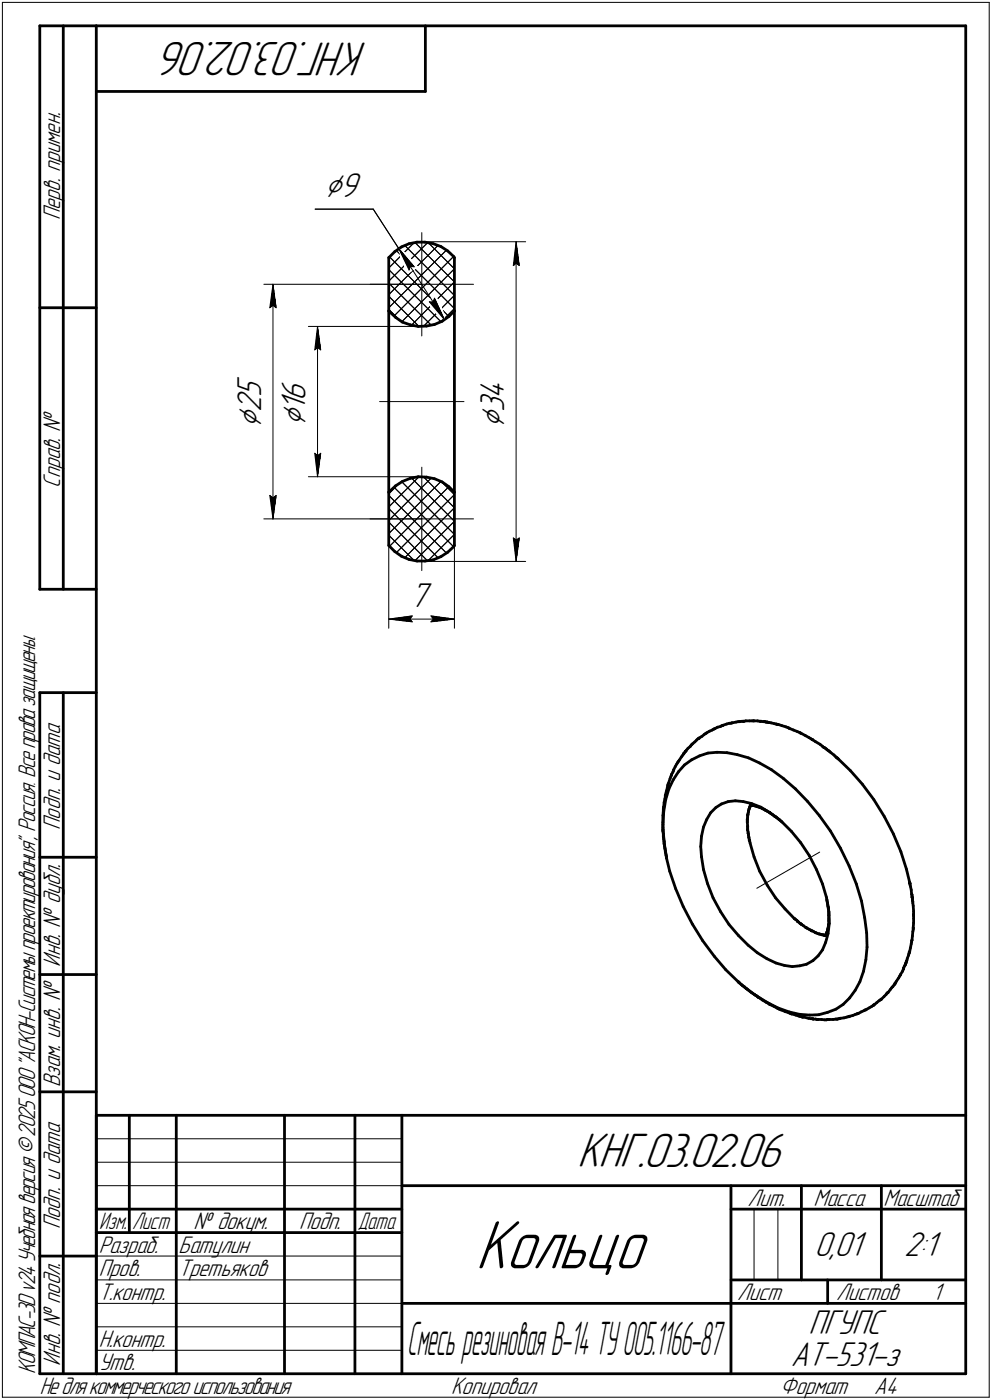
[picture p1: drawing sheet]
<svg xmlns="http://www.w3.org/2000/svg" width="211mm" height="298mm" viewBox="0 0 211 298" stroke-linecap="round" stroke-linejoin="round" font-family="sans-serif">
<defs><g id="words">
<text font-size="15.6" x="101.2" y="270.1">Кольцо</text>
<g font-size="10.9">
<text x="78.2" y="9" transform="rotate(-180 78.2 9)">КНГ.03.02.06</text>
<text x="122.8" y="248.5">КНГ.03.02.06</text>
</g>
<g font-size="10.5">
<text x="86.7" y="288.5">С</text>
<text x="88.6" y="288.5">месьрезиноваяВ-14ТУ005.1166-87</text>
</g>
<g font-size="7.8">
<text x="69" y="41.9">⌀9</text>
<text x="55.5" y="87.8" transform="rotate(-90 55.5 87.8)">2</text>
<text x="55.5" y="84.6" transform="rotate(-90 55.5 84.6)">5</text>
<text x="65" y="87.5" transform="rotate(-90 65 87.5)">1</text>
<text x="65" y="85.4" transform="rotate(-90 65 85.4)">6</text>
<text x="107.3" y="87.8" transform="rotate(-90 107.3 87.8)">3</text>
<text x="107.3" y="85" transform="rotate(-90 107.3 85)">4</text>
<text x="55.5" y="91.1" transform="rotate(-90 55.5 91.1)">⌀</text>
<text x="65" y="90.8" transform="rotate(-90 65 90.8)">⌀</text>
<text x="107.3" y="91.1" transform="rotate(-90 107.3 91.1)">⌀</text>
<text x="87.2" y="129.3">7</text>
<text x="173.3" y="267.5">0,01</text>
<text x="192.4" y="267.5">2:1</text>
<text x="172" y="284.1">ПГУПС</text>
<text x="168.3" y="291">АТ-531-з</text>
</g>
<g font-size="5.4">
<text x="12.8" y="46.9" transform="rotate(-90 12.8 46.9)">Перв. примен.</text>
<text x="12.8" y="103.8" transform="rotate(-90 12.8 103.8)">Справ. №</text>
<text x="12.8" y="176.7" transform="rotate(-90 12.8 176.7)">Подп. и дата</text>
<text x="12.8" y="205.8" transform="rotate(-90 12.8 205.8)">Инв. № дубл.</text>
<text x="12.8" y="231.6" transform="rotate(-90 12.8 231.6)">Взам. инв. №</text>
<text x="159.1" y="256.8">Лит.</text>
<text x="173.1" y="256.8">Масса</text>
<text x="188" y="256.8">Масштаб</text>
<text x="12.8" y="261.7" transform="rotate(-90 12.8 261.7)">Подп. и дата</text>
<text x="41.2" y="261.8">№ докум.</text>
<text x="63.6" y="261.8">Подп.</text>
<text x="21" y="266.8">Разраб.</text>
<text x="38" y="266.8">Батулин</text>
<text x="21" y="271.8">Пров.</text>
<text x="38" y="271.8">Третьяков</text>
<text x="21" y="276.8">Т.контр.</text>
<text x="156.9" y="276.8">Лист</text>
<text x="177.9" y="276.8">Листов</text>
<text x="198.4" y="276.8">1</text>
<text x="21" y="286.8">Н.контр.</text>
<text x="7.5" y="292.5" transform="rotate(-90 7.5 292.5)">КОМПАС-3Dv24Учебнаяверсия©2025ООО&quot;АСКОН-Системыпроектирования&quot;, Россия. Всеправазащищены.</text>
<text x="12.8" y="290.8" transform="rotate(-90 12.8 290.8)">Инв. № подл.</text>
<text x="21" y="291.8">Утв.</text>
<text x="8.5" y="296.7">Недлякоммерческогоиспользования</text>
<text x="96" y="296.8">Копировал</text>
<text x="166" y="296.8">Формат</text>
<text x="186" y="296.8">A4</text>
</g>
<g font-size="5.3">
<text x="21.1" y="261.8">Изм.</text>
<text x="28.1" y="261.8">Лист</text>
<text x="76.1" y="261.8">Дата</text>
</g>
</g></defs>
<g fill="none" stroke="#000" stroke-width=".21">
<path d="M.5 .5v297zM.5 .5h210zM210.5 .5v297zM67.1 44.5h12.3zM79.4 44.5l5.4 8.4zM82.7 59.9l8.3-8.3zM82.7 57.1l5.4-5.5zM82.7 57.4l11.1 11.1zM82.9 54.7l12.6 12.7zM84.3 53.3l12.4 12.4zM84.8 52.9l3.3 3.9zM84.8 52.9l2.2 4.6z"/>
<path d="M84.8 52.9l9.8 15.2zM86.1 52.2l10.6 10.7zM87.3 56.7l.8 .1zM87.3 56.7l-.3 .8zM88.3 51.6l8.4 8.4zM89.7 49.5v11zM89.7 51.5h22.1zM91.1 51.6l5.6 5.6zM96.7 57.2l-11.2 11.3zM109.2 56.6l.6-.6zM109.8 51.5l.7 5.1zM109.8 56l.7 .6z"/>
<path d="M109.8 51.5l-.6 5.1zM109.8 51.5v68zM56.1 60.5h33.6zM57.4 65.5l.7-.5zM58.1 60.5l.7 5zM58.1 65l.7 .5zM58.1 60.5l-.7 5zM58.1 60.5v50zM65.6 69.5h24.1zM67 74.5l.6-.5zM67.6 69.5l.6 5zM67.6 74l.6 .5z"/>
<path d="M67.6 69.5l-.6 5zM67.6 69.5v32zM78.7 60.5h11zM82.7 65.5l12.3-12.2zM82.7 62.7l10.5-10.5zM82.7 60.3l9.1 9zM82.7 63.1l6.5 6.4zM82.7 65.9l2.4 2.3zM83.8 67.3l12.7-12.7zM89.7 60.5v11zM89.7 60.5h11.1zM91.4 64.3l3.2 3.8z"/>
<path d="M91.4 64.3h.7zM92.5 63.5l-.4 .8zM92.5 63.5l2.1 4.6zM94 68.4l2.7-2.7zM96.7 62.9l-6.6 6.6zM96.7 60l-9.2 9.3zM67 96.5l.6 5zM67 96.5l.6 .5zM67.6 97l.6-.5zM68.2 96.5l-.6 5zM80.8 85.5h17.9zM89.7 99.5v11z"/>
<path d="M56.1 110.5h33.6zM57.4 105.5l.7 5zM57.4 105.5l.7 .5zM58.1 106l.7-.5zM58.8 105.5l-.7 5zM65.6 101.5h24.1zM78.7 110.5h11zM82.7 113.6l11.1-11.1zM82.7 110.8l9.1-9zM82.7 107.9l6.5-6.4zM82.7 105.2l2.4-2.4zM82.7 105.5l12.3 12.3z"/>
<path d="M82.7 108.3l10.5 10.5zM82.7 111.2l8.3 8.3zM82.7 114l5.4 5.4zM82.7 110.5v23.3zM83.8 103.7l12.7 12.7zM84.3 117.7l12.4-12.4zM85.5 102.6l11.2 11.2zM87.5 101.8l9.2 9.2zM88.3 119.4l8.4-8.4zM89.7 110.5v11zM89.7 110.5h11.1zM89.7 119.5h22.1z"/>
<path d="M90.1 101.5l6.6 6.6zM91.1 119.4l5.6-5.6zM94 102.6l2.7 2.7zM95.5 103.6l-12.6 12.7zM96.7 108.1l-10.6 10.7zM96.7 110.5v23.3zM109.2 114.6l.6 4.9zM109.2 114.6l.6 .4zM109.8 115l.7-.4zM110.5 114.6l-.7 4.9zM82.7 131.8l5-.7zM82.7 131.8l5 .6z"/>
<path d="M82.7 131.8h14zM87.2 131.8l.5 .6zM87.7 131.1l-.5 .7zM91.7 132.4l5-.6zM91.7 131.1l.5 .7zM91.7 131.1l5 .7zM92.2 131.8l-.5 .6zM161 189.1l13.4-7.7zM20.5 247.5h65zM20.5 252.5h65zM20.5 242.5h65zM160.4 257.5v15z"/>
<path d="M165.5 257.5v15zM20.5 267.5h65zM20.5 272.5h65zM20.5 277.5h65zM.5 297.5h210zM20.5 282.5h65zM20.5 287.5h65z"/>
</g>
<g fill="none" stroke="#000" stroke-width=".59">
<path d="M8.5 5.5v120zM8.5 5.5h12zM13.5 5.5v120zM20.5 5.5v287zM20.5 5.5h185zM20.5 19.5h70zM90.5 5.5v14zM205.5 5.5v287zM82.7 54.9l1.3-1.3zM82.7 54.9v11.3zM84 53.6l1.4-1zM85.4 52.6l1.6-.7z"/>
<path d="M87 51.9l1.7-.3zM88.7 51.6h1.7zM90.4 51.6l1.8 .3zM92.2 51.9l1.6 .6zM93.8 52.5l1.4 .9zM95.2 53.4l1.3 1.2zM96.5 54.6l.2 .3zM96.7 54.9v11.3zM8.5 65.5h12zM82.7 66.2l.2 .2zM82.7 66.2v38.6zM82.9 66.4l1.3 1.2z"/>
<path d="M84.2 67.6l1.4 1zM85.6 68.6l1.7 .6zM87.3 69.2l1.7 .3zM89 69.5l1.8-.1zM90.8 69.4l1.7-.3zM92.5 69.1l1.6-.7zM94.1 68.4l1.4-1zM96.7 66.2l-1.2 1.2zM96.7 66.2v38.6zM82.7 104.8v11.4zM82.7 116.2l1.3 1.2zM82.9 104.6l1.3-1.1z"/>
<path d="M82.9 104.6l-.2 .2zM84 117.4l1.4 1zM84.2 103.5l1.4-1zM85.4 118.4l1.6 .7zM85.6 102.5l1.7-.6zM87 119.1l1.7 .4zM87.3 101.9l1.7-.4zM88.7 119.5h1.7zM89 101.5l1.8 .1zM90.4 119.5l1.8-.3zM90.8 101.6l1.7 .3zM92.2 119.2l1.6-.7z"/>
<path d="M92.5 101.9l1.6 .7zM93.8 118.5l1.4-.9zM94.1 102.6l1.4 1zM95.2 117.6l1.3-1.2zM95.5 103.6l1.2 1.2zM96.7 116.2l-.2 .2zM96.7 104.8v11.4zM8.5 125.5h12zM8.5 147.5v145zM8.5 147.5h12zM13.5 147.5v145zM146 159.9h.1"/>
<path d="M145.9 159.9l-.1 .1zM146.4 159.3l.5-.4zM146.4 159.3l-.4 .6zM147.1 158.7l-.2 .2zM147.2 158.5l.1-.1zM147.2 158.5l-.1 .2zM147.3 158.4l.5-.4zM148.3 157.6l-.5 .4zM148.5 157.3l.2-.1zM148.5 157.3l-.2 .3zM148.8 157.2h.1M148.8 157.1l.6-.3z"/>
<path d="M148.8 157.1h.1M149.4 156.8l.5-.4zM149.9 156.4l.2-.2zM150.1 156.2l.2-.1zM150.3 156.1l.1-.1zM150.4 156l.6-.3zM151 155.7l.6-.3zM151.6 155.4l.2-.1zM151.8 155.3l.2-.1zM152.1 155.2h.1M152.1 155.2l.6-.3zM152.7 154.9l.6-.2z"/>
<path d="M153.3 154.7l.3-.2zM153.6 154.5h.2zM153.8 154.5v-.1zM153.8 154.4l.8-.2zM154.6 154.2l.6-.2zM155.2 154h.3zM155.5 154l.2-.1zM155.8 153.9h.1M155.8 153.9l.8-.1zM156.6 153.8l.5-.1zM157.1 153.7h.1zM157.2 153.7h.2z"/>
<path d="M157.5 153.7h.1M157.5 153.7l.3-.1zM157.8 153.6h.3zM158.2 153.6h.1M158.3 153.6h.1M158.3 153.6l.4-.1zM158.7 153.5h.8zM159.5 153.5h.5zM160 153.5h.3zM160.4 153.5h.1M160.4 153.5h.8zM161.2 153.5l.4 .1z"/>
<path d="M161.6 153.6h.2zM161.9 153.6h.1M162 153.6h.1M162 153.6l.4 .1zM162.4 153.7h.2zM162.6 153.7h.1M162.7 153.7h.1M162.8 153.7h.1M162.8 153.7l.1 .1zM162.9 153.8h.2zM163.2 153.8h.1M163.3 153.8h.1"/>
<path d="M163.3 153.8h.2zM163.6 153.8h.1M163.7 153.8h.1M163.7 153.8l.4 .1zM164.1 153.9l.7 .2zM164.8 154.1l.3 .1zM165.1 154.2h.2zM165.3 154.2l.1 .1zM165.4 154.3h.1M165.5 154.3h.1M165.6 154.3h.1M165.6 154.3l.8 .2z"/>
<path d="M166.4 154.5l.8 .3zM167.2 154.8l.4 .1zM167.6 154.9l.2 .1zM167.9 155h.1M167.9 155l.1 .1zM168 155.1l.8 .3zM168.8 155.4l.9 .4zM169.7 155.8l.4 .2zM170.1 156h.2zM170.3 156v.1zM170.4 156.1h.1M170.4 156.1l1 .5z"/>
<path d="M171.4 156.6l.7 .5zM172.1 157.1l.5 .2zM172.6 157.3l.2 .2zM172.9 157.5h.1M172.9 157.5l.1 .1zM173 157.6l.5 .3zM173.5 157.9l1 .6zM174.5 158.5l.5 .4zM175 158.9l.2 .2zM175.2 159.1l.1 .1zM175.4 159.2h.1M175.4 159.2l.2 .1z"/>
<path d="M175.6 159.3l.2 .1zM175.8 159.4l.1 .1zM175.9 159.5v.1zM175.9 159.6l.1 .1zM176 159.7l.3 .2zM176.3 159.9h.1zM176.4 159.9h.1M176.4 159.9l.3 .3zM141.1 175.1v1.5zM141.1 176.6h.1M141.1 176.7v.2zM141.1 176.9v.1z"/>
<path d="M141.1 177v.5zM141.1 173.7v1.4zM141.1 176.2l.2 3.1zM141.1 175.6v.6zM141.1 177.5v.6zM141.1 178.1h.1M141.1 178.2l.1 .2zM141.1 172.2v.5zM141.1 172.7v1zM141.2 178.4v.2zM141.2 178.6l.1 .6zM141.2 171.8h.1"/>
<path d="M141.2 171.9h.1M141.2 172l-.1 .2zM141.2 172.8l-.1 2.8zM141.3 179.2v.5zM141.3 179.7h.1M141.3 179.7l.1 .2zM141.3 170.9l-.1 .9zM141.3 179.3l.5 3.4zM141.4 179.9v.3zM141.5 170.1l-.2 .8zM141.6 169.3h.1M141.6 169.4v.3z"/>
<path d="M141.6 169.7l-.1 .4zM141.6 170.3l-.4 2.5zM141.8 168.4l-.2 .9zM142 167.7l-.2 .7zM142.1 167.3l-.1 .4zM142.2 167h.1M142.2 167.1l-.1 .2zM142.2 166.8v.2zM142.3 168l-.7 2.3zM142.6 165.8l-.4 1zM142.7 165.4l-.1 .4zM142.8 165.1l-.1 .3z"/>
<path d="M142.9 164.8h.1M142.9 164.9l-.1 .2zM143.2 164.4l-.3 .4zM143.3 164.2l-.1 .2zM143.3 166l-1 2zM143.3 163.9h.1M143.3 164v.2zM143.7 163.2l-.4 .7zM144 162.6l-.3 .6zM144.2 162.4l-.2 .2zM144.3 162.2l-.1 .2zM144.4 162.1l-.1 .1z"/>
<path d="M144.4 164.3l-1.1 1.7zM144.5 161.9l-.1 .2zM145 161.1l-.5 .8zM145.3 160.8l-.3 .3zM145.5 160.4h.1M145.5 160.5l-.2 .3zM145.6 162.9l-1.2 1.4zM145.6 162.9l1.6-1.1zM145.7 160.2l-.2 .2zM145.8 160l-.1 .2zM147.2 161.8l1.6-.8zM148.8 161l1.8-.6z"/>
<path d="M149.3 178.1l-.2 2.2zM149.7 176.1l-.4 2zM150.4 174.5l-.7 1.6zM150.6 160.4l2-.2zM151.2 173.1l-.8 1.4zM151.2 173.1l1.1-1.1zM152.3 172l1.2-.8zM152.6 160.2l2.1 .1zM153.5 171.2l1.4-.5zM154.7 160.3l2.2 .4zM154.9 170.7l1.6-.2zM156.5 170.5l1.7 .2z"/>
<path d="M156.9 160.7l2.4 .7zM158.2 170.7l1.7 .4zM159 175.1l.1 .8zM159 174.4h.1M159 174.5h.1M159 174.6v.2zM159 174.8v.2zM159 175h.1M159.1 175.9h.1M159.1 176v.3zM159.1 176.3v.2zM159.1 176.5h.1"/>
<path d="M159.1 176.6h.1M159.1 176.7h.1M159.1 176.8l.1 .3zM159.2 173.5h.1M159.1 173.5h.1M159.1 173.6v.1zM159.1 173.7v.4zM159.1 174.1l-.1 .3zM159.2 177.1v.3zM159.2 177.4h.1M159.2 177.5l.1 .1zM159.2 173.1v.4z"/>
<path d="M159.3 177.6v.3zM159.3 177.9v.3zM159.3 172.7h.1M159.3 172.8h.1M159.3 172.9l-.1 .2zM159.3 161.4l2.3 1.1zM159.3 178.2h.1M159.3 178.3h.1M159.3 178.4l.1 .3zM159.3 172.3v.2zM159.3 172.5v.2zM159.4 178.7v.2z"/>
<path d="M159.4 178.9h.1M159.4 179h.1M159.4 172.1h.1M159.4 172.2l-.1 .1zM159.5 171.9h.1M159.5 172l-.1 .1zM159.5 179l.1 .5zM159.6 171.5h.1M159.6 171.7l.1-.1zM159.6 171.7h.1M159.6 171.8l-.1 .1zM159.6 179.5l.8 3z"/>
<path d="M159.7 171.5h.1M159.7 171.4h.1M159.8 171.5h.1M159.8 171.4h.1M159.9 171.4v.1zM159.9 171.5h.1M159.9 171.1l2 .8zM160 171.5h.1M160.1 171.5h.1M160.2 171.5h.2zM160.4 171.5h.1M160.5 171.5l.1 .1z"/>
<path d="M160.6 171.6h.2zM160.8 171.6l.2 .1zM161 171.7h.1M161 171.7l.2 .1zM161.2 171.8l.3 .1zM161.5 171.9l.2 .1zM161.6 162.5l2.6 1.4zM161.7 172h.1M161.8 172h.2zM161.9 171.9l1.9 1.2zM162 172l.2 .2zM162.2 172.2l.4 .2z"/>
<path d="M162.6 172.4l.1 .1zM162.7 172.5l.2 .1zM162.9 172.6l.3 .1zM163.2 172.7l.5 .3zM163.7 173h.1M163.7 173l.1 .1zM163.8 173.1l.2 .1zM163.8 173.1l2.1 1.5zM164 173.2l.4 .3zM164.2 163.9l2.5 1.9zM164.4 173.5l.4 .3zM164.8 173.8h.1"/>
<path d="M164.9 173.8l.1 .1zM165 173.9l.3 .2zM165.3 174.1l.5 .4zM165.8 174.5l.6 .5zM165.9 174.6l.5 .4zM166.4 175l2 2zM166.7 165.8l2.5 2.2zM168.4 177l1.9 2.4zM169.2 168l2.6 2.6zM170.3 179.4l1.9 2.8zM171.8 170.6l2.5 3.1zM174.3 173.7l2.4 3.3z"/>
<path d="M176.7 160.2l.8 .6zM176.7 177l2.1 3.6zM177.5 160.8l.3 .3zM177.8 161.1l.2 .2zM178 161.3l.1 .1zM178.1 161.4h.1M178.1 161.4l.1 .1zM178.2 161.5h.1zM178.3 161.5l.1 .1zM178.4 161.6l2.5 2.5zM180.9 164.1l2.6 2.9zM183.5 167l2.4 3.3z"/>
<path d="M185.9 170.3l2.2 3.5zM188.1 173.8l2 3.7zM190.1 177.5l1.6 3.9zM8.5 182.5h12zM141.4 180.2l.1 .5zM141.5 180.7l.1 .5zM141.6 181.2h.1M141.6 181.3h.1M141.6 181.4v.2zM141.6 181.6l.1 .5zM141.7 182.1l.1 .4zM141.8 182.5h.1"/>
<path d="M141.8 182.5v.2zM141.8 182.7l.7 2.8zM142.5 185.5l1.3 3.7zM143.8 189.2l1.6 3.8zM145.4 193l1.9 3.8zM147.3 196.8l2.2 3.5zM149.1 180.3l.2 2.2zM149.3 182.5l.4 2.7zM149.7 185.2l.8 2.9zM150.5 188.1l1.2 3.1zM151.7 191.2l1.6 2.9zM153.3 194.1l1.8 2.7z"/>
<path d="M155.1 196.8l2 2.4zM157.1 199.2l2.1 2.1zM160.4 182.5l1.2 3zM161.6 185.5l1.6 3zM163.2 188.5l1.8 2.7zM165 191.2l2 2.3zM167 193.5l2 2.1zM169 195.6l.1 .1zM169.2 195.7h.1M169.2 195.7l.1 .1zM169.3 195.8l.3 .2zM169.6 196l.1 .2z"/>
<path d="M169.8 196.2h.1M169.8 196.3h.1zM169.8 196.3h.1M169.9 196.3l.3 .3zM170.2 196.6l.1 .1zM170.3 196.7l.1 .1zM170.5 196.8h.1M170.5 196.8l.4 .3zM170.9 197.1l.5 .3zM171.4 197.4l.1 .1zM171.5 197.5l.1 .1zM171.7 197.6h.1"/>
<path d="M171.7 197.6l.4 .3zM172.1 197.9l.4 .1zM172.2 182.2l1.5 3zM172.5 198l.1 .2zM172.7 198.2h.1M172.8 198.2h.1M172.8 198.2l.3 .2zM173.1 198.4l.3 .1zM173.4 198.5l.2 .1zM173.7 198.6h.1M173.7 198.6l.3 .2zM173.7 185.2l1.3 3z"/>
<path d="M174 198.8l.2 .1zM174.3 198.9h.1M174.4 198.9h.1M174.4 198.9l.3 .1zM174.7 199l.1 .1zM174.9 199.1h.1M175 199.1h.1M175 199.1h.2zM175 188.2l.9 2.9zM175.2 199.1h.1zM175.3 199.1h.1M175.4 199.1h.1"/>
<path d="M175.5 199.1h.1M175.6 199.1h.1M175.7 199.1h.1M175.6 199.2h.1M175.7 199.2h.1M175.8 198.9v.2zM175.8 198.9h.1M175.9 198.9h.1M175.9 198.8h.1M175.9 191.1v.5zM175.9 198.5v.2zM175.9 198.5h.1"/>
<path d="M175.9 191.6l.2 .8zM175.9 191.6l.5 2.6zM176 198.5h.1M176.1 198.2l-.1 .2zM176.1 198v.2zM176.1 198h.1M176.1 197.9h.1M176.1 192.4l.1 .6zM176.2 197.7v.2zM176.2 197.5v.2zM176.2 193l.1 .3zM176.2 198.8l-.5 1.9z"/>
<path d="M176.3 197.2l-.1 .3zM176.3 197.2h.1M176.3 197.1h.1M176.3 197h.1M176.3 193.5l.1 .6zM176.3 193.5h.1M176.3 193.3v.2zM176.4 196.6l-.1 .3zM176.4 196.2v.4zM176.4 196v.2zM176.4 195.8v.2zM176.4 195.5v.3z"/>
<path d="M176.4 195v.5zM176.4 195h.1M176.4 194.9h.1M176.4 194.6v.2zM176.4 194.1v.5zM176.4 194.2v2.5zM176.4 196.7l-.2 2.1zM178.8 180.6l1.9 3.8zM180.7 184.4l1.5 3.8zM182.2 188.2l1.1 3.7zM183.3 191.9l.7 3.5zM184 195.4l.4 3.2z"/>
<path d="M184.4 198.6l.1 3.1zM191.7 181.4l1.2 3.7zM192.9 185.1l.6 2.8zM193.5 187.9h.1M193.5 188h.1M193.6 188h.1M193.6 188.1h.1M193.6 188.2v.2zM193.6 188.4l.1 .3zM193.7 188.7l.2 .8zM193.9 189.5l.1 .9zM194 190.4l.1 .1z"/>
<path d="M194.1 190.5v.2zM194.1 190.7v.2zM194.1 190.9h.1M194.1 191h.1M194.1 191.1h.1M194.1 191.2h.1M194.1 191.3v.1zM194.1 191.4v.3zM194.1 191.7h.1M194.1 191.8l.1 .1zM194.1 199.3v.9zM194.2 191.9v.4z"/>
<path d="M194.2 192.3l.1 .6zM194.2 198.4l-.1 .9zM194.3 192.9l.1 1.2zM194.3 197.5h.1M194.3 197.6h.1M194.3 197.7v.3zM194.3 198l-.1 .4zM194.4 194.1v.5zM194.4 194.6h.1M194.4 194.7h.1M194.4 194.8v.3zM194.4 195.1v.5z"/>
<path d="M194.4 195.6v.9zM194.4 196.5l-.1 1zM8.5 207.5h12zM149.5 200.3l2.5 3.3zM152 203.6l2.4 2.9zM154.4 206.5l2.7 2.5zM157.1 209v.1zM157.1 209l.9 .9zM157.2 209.1h.1M157.2 209.2l.5 .4zM157.2 209.2h.1M157.7 209.6l.7 .5z"/>
<path d="M158 209.9l2.6 1.9zM158.4 210.1l.3 .4zM158.7 210.5l.2 .1zM158.9 210.6l.1 .1zM159 210.7l.9 .6zM159.2 201.3l1.9 1.6zM159.9 211.3l.7 .5zM160.6 211.8l.4 .3zM160.6 211.8l2.5 1.6zM161 212.1l.2 .2zM161.1 202.9l2.1 1.2zM161.2 212.3h.1z"/>
<path d="M161.4 212.3h.1M161.4 212.3l.8 .6zM162.2 212.9l.9 .5zM163.1 213.4l.3 .2zM163.1 213.4l2.4 1.2zM163.2 204.1l1.9 1zM163.4 213.6l.3 .2zM163.7 213.8h.1M163.7 213.9l1 .4zM163.7 213.9h.1M164.7 214.3l.7 .4zM165.1 205.1l1.8 .5z"/>
<path d="M165.4 214.7l.4 .2zM165.5 214.6l2.4 .9zM165.8 214.9l.2 .1zM166.1 215h.1M166.1 215l.1 .1zM166.2 215.1l.8 .3zM166.9 205.6l1.7 .2zM167 215.4l.8 .2zM167.8 215.6l.3 .2zM167.9 215.5l2.2 .5zM168.1 215.8l.3 .1zM168.5 215.9h.1"/>
<path d="M168.5 215.9l.8 .3zM168.6 205.8l1.6-.1zM169.3 216.2l.8 .2zM170.1 216.4l.4 .1zM170.1 216l2.2 .2zM170.2 205.7l1.4-.4zM170.5 216.5l.2 .1zM170.8 216.6h.1M170.8 216.6h.2zM171 216.6l1 .2zM171.6 205.3l1.4-.7zM172 216.8l.6 .1z"/>
<path d="M172.3 216.2l1.9-.1zM172.6 216.9h.2zM172.8 216.9h.2zM173.1 217h.1M173 217h.1M173 204.6l1.1-1.1zM173.1 217h.5zM173.6 217l.2 .1zM173.9 217.1h.1M174 217.1h.1M174.1 217.1h.1M174.1 217.1h.7z"/>
<path d="M174.2 216.1l1.9-.5zM174.8 217.1l.7 .1zM175 202.3l-.9 1.2zM175.5 217.2h.4zM175.7 200.7l-.7 1.6zM175.9 217.2l.1-.1zM176.1 217.1h.1M176.1 217.1h.3zM176.1 215.6l1.8-.7zM176.4 217.1h.9zM177.3 217.1l.5-.1zM177.8 217h.2z"/>
<path d="M177.9 214.9l1.5-1zM178 217h.1zM178.2 217h.1M178.2 217l.3-.1zM178.5 216.9h.1zM178.8 216.8h.1M178.7 216.8l-.1 .1zM178.8 216.8l.8-.1zM179.6 216.7l.6-.1zM180.2 216.6l.3-.1zM180.5 216.5h.2zM180.8 216.4h.1"/>
<path d="M180.7 216.4h.1M180.8 216.4l.6-.2zM180.8 212.5l-1.4 1.4zM181.4 216.2l.6-.2zM181.9 210.9l-1.1 1.6zM182 216l.4-.1zM182.5 215.8h.1M182.5 215.8l-.1 .1zM182.6 215.8h.1M182.6 215.8l.6-.3zM183 209l-1.1 1.9zM183.2 215.5l.6-.3z"/>
<path d="M183.7 206.8l-.7 2.2zM183.8 215.2l.3-.1zM184.1 215.1h.1zM184.2 215.1l.1-.1zM184.2 204.4l-.5 2.4zM184.3 215l.6-.4zM184.5 201.7l-.3 2.7zM184.9 214.6l.6-.3zM185.5 214.3l.3-.2zM185.8 214.1l.1-.1zM186 214h.1M185.9 214h.1"/>
<path d="M186 214l.5-.5zM186.5 213.5l.5-.4zM187 213.1l.3-.2zM187.3 212.9h.2zM187.5 212.8h.1M188.1 212.2l-.6 .6zM188.6 211.8l-.5 .4zM188.7 211.5l.2-.1zM188.7 211.5l-.1 .3zM189 211.3h.1M188.9 211.3h.1M189.5 210.7l-.5 .6z"/>
<path d="M189.7 210.3l-.2 .4zM189.9 210.1l-.2 .2zM190 210.1h-.1zM190.2 209.7l-.2 .4zM190.5 209.4h.1M190.4 209.4v.1zM190.4 209.5l-.2 .2zM190.7 209l-.2 .4zM191.2 208.3l-.5 .7zM191.4 207.9l-.2 .4zM191.5 207.7l-.1 .2zM191.6 207.5h.1"/>
<path d="M191.6 207.6l-.1 .1zM192 206.8l-.4 .7zM192.2 206.4l-.2 .4zM192.3 206.1h.1M192.3 206.2h.1M192.3 206.2l-.1 .2zM192.4 205.7l-.1 .4zM192.5 205.6l-.1 .1zM192.6 205.4h.1M192.6 205.5l-.1 .1zM192.7 205.1h.1M192.7 205.2l-.1 .2z"/>
<path d="M192.8 204.9h.1M192.8 205h.1M192.8 205.1h-.1zM192.9 204.6h.1M192.9 204.7l-.1 .2zM193 204.6h-.1zM193 204.1v.5zM193.3 203.5l-.3 .6zM193.4 203.1l-.1 .4zM193.5 202.7h.1M193.5 202.8h.1M193.5 202.9h.1"/>
<path d="M193.5 202.9l-.1 .2zM193.7 201.8l-.2 .9zM193.9 201l-.2 .8zM194 200.3v.3zM194 200.6l-.1 .4zM194.1 200.2h.1M194.1 200.2l-.1 .1zM8.5 232.5h12zM20.5 237.5h185zM20.5 237.5v55zM27.5 237.5v25zM37.5 237.5v55z"/>
<path d="M60.5 237.5v55zM75.5 237.5v55zM85.5 237.5v55zM20.5 257.5h65zM85.5 252.5h120zM155.5 252.5v40zM155.5 257.5h15zM170.5 252.5v20zM170.5 257.5h35zM187.5 252.5v20zM8.5 267.5h12zM20.5 262.5h65z"/>
<path d="M85.5 277.5h70zM155.5 277.5h50zM155.5 272.5h50zM176.1 272.5v5zM8.5 292.5h12zM20.5 292.5h185z"/>
</g>
<g fill="#fff" stroke="#fff" stroke-width=".21">
<path d="M92.5 62.9h.2zM92.4 63h.3zM92.3 63.1h.5zM92.1 63.2h.7zM92 63.2h.9zM91.9 63.3h1zM91.8 63.4h1.2zM91.6 63.5h1.4zM91.5 63.6h1.5zM91.4 63.7h1.6zM91.2 63.8h1.9zM91.1 63.8h2zM90.9 63.9h2.3zM90.8 64h2.4zM90.6 64.1h2.7zM90.7 64.2h2.6zM90.8 64.3h2.6zM90.8 64.3h2.6zM90.9 64.4h2.6zM91 64.5h2.5zM91 64.6h2.5zM91.1 64.7h2.5zM91.2 64.8h2.4zM91.3 64.9h2.3zM91.4 64.9h2.2zM91.4 65h2.3zM91.4 65.1h2.3zM91.5 65.2h2.3zM91.6 65.3h2.2zM91.7 65.4h2.2zM91.8 65.4h2.1zM91.8 65.5h2.2zM91.9 65.6h2.1zM91.9 65.7h2.2zM92 65.8h2.1zM92.1 65.9h2zM92.2 66h1.9zM92.2 66h2zM92.3 66.1h1.9zM92.4 66.2h1.8zM92.5 66.3h1.8zM92.5 66.4h1.8zM92.6 66.5h1.7zM92.6 66.5h1.7zM92.7 66.6h1.6zM92.8 66.7h1.6zM92.9 66.8h1.5zM93 66.9h1.4zM93 67h1.4zM93.1 67.1h1.3zM93.2 67.1h1.2zM93.4 67.2h1.1zM93.5 67.3h1zM93.6 67.4h.9zM93.7 67.5h.8zM93.9 67.6h.6zM94 67.6h.6zM94.1 67.7h.5zM94.2 67.8h.4zM94.4 67.9h.2z"/>
<path d="M84.9 53.1h.2zM84.9 53.2h.4zM84.9 53.3h.4zM84.9 53.3h.6zM85 53.4h.6zM85 53.5h.8zM85 53.6h.9zM85 53.7h1zM85 53.8h1.1zM85 53.8h1.3zM85.1 53.9h1.3zM85.1 54h1.3zM85.1 54.1h1.4zM85.1 54.2h1.5zM85.1 54.3h1.6zM85.1 54.4h1.7zM85.2 54.4h1.7zM85.2 54.5h1.8zM85.2 54.6h1.8zM85.2 54.7h1.8zM85.2 54.8h1.9zM85.2 54.9h2zM85.3 54.9h2zM85.3 55h2.1zM85.3 55.1h2.2zM85.3 55.2h2.2zM85.4 55.3h2.1zM85.4 55.4h2.2zM85.5 55.5h2.2zM85.5 55.5h2.3zM85.6 55.6h2.3zM85.6 55.7h2.4zM85.7 55.8h2.3zM85.7 55.9h2.4zM85.8 56h2.3zM85.8 56h2.4zM85.9 56.1h2.4zM85.9 56.2h2.5zM85.9 56.3h2.6zM85.9 56.4h2.6zM86 56.5h2.6zM86 56.6h2.6zM86 56.6h2.7zM86.1 56.7h2.7zM86.1 56.8h2.8zM86.2 56.9h2.7zM86.2 57h2.6zM86.3 57.1h2.3zM86.3 57.1h2.3zM86.4 57.2h2zM86.4 57.3h1.8zM86.4 57.4h1.7zM86.4 57.5h1.6zM86.5 57.6h1.3zM86.5 57.7h1.2zM86.6 57.7h.9zM86.6 57.8h.9zM86.7 57.9h.6zM86.7 58h.5zM86.8 58.1h.2zM86.8 58.2h.2z"/>
<path d="M69 36.2h8.3zM69 36.2h8.3zM69 36.3h8.3zM69 36.4h8.3zM69 36.5h8.3zM69 36.6h8.3zM69 36.7h8.3zM69 36.7h8.3zM69 36.8h8.3zM69 36.9h8.3zM69 37h8.3zM69 37.1h8.3zM69 37.2h8.3zM69 37.3h8.3zM69 37.3h8.3zM69 37.4h8.3zM69 37.5h8.3zM69 37.6h8.3zM69 37.7h8.3zM69 37.8h8.3zM69 37.8h8.3zM69 37.9h8.3zM69 38h8.3zM69 38.1h8.3zM69 38.2h8.3zM69 38.3h8.3zM69 38.4h8.3zM69 38.4h8.3zM69 38.5h8.3zM69 38.6h8.3zM69 38.7h8.3zM69 38.8h8.3zM69 38.9h8.3zM69 38.9h8.3zM69 39h8.3zM69 39.1h8.3zM69 39.2h8.3zM69 39.3h8.3zM69 39.4h8.3zM69 39.5h8.3zM69 39.5h8.3zM69 39.6h8.3zM69 39.7h8.3zM69 39.8h8.3zM69 39.9h8.3zM69 40h8.3zM69 40h8.3zM69 40.1h8.3zM69 40.2h8.3zM69 40.3h8.3zM69 40.4h8.3zM69 40.5h8.3zM69 40.6h8.3zM69 40.6h8.3zM69 40.7h8.3zM69 40.8h8.3zM69 40.9h8.3zM69 41h8.3zM69 41.1h8.3zM69 41.1h8.3zM69 41.2h8.3zM69 41.3h8.3zM69 41.4h8.3zM69 41.5h8.3zM69 41.6h8.3zM69 41.7h8.3zM69 41.7h8.3zM69 41.8h8.3zM69 41.9h8.3zM69 42h8.3zM69 42.1h8.3zM69 42.2h8.3zM69 42.2h8.3zM69 42.3h8.3zM69 42.4h8.3zM69 42.5h8.3zM69 42.6h8.3zM69 42.7h8.3zM69 42.8h8.3zM69 42.8h8.3zM69 42.9h8.3zM69 43h8.3zM69 43.1h8.3zM69 43.2h8.3zM69 43.3h8.3zM69 43.3h8.3zM69 43.4h8.3z"/>
<path d="M87.2 123.6h5zM87.2 123.7h5zM87.2 123.8h5zM87.2 123.9h5zM87.2 124h5zM87.2 124h5zM87.2 124.1h5zM87.2 124.2h5zM87.2 124.3h5zM87.2 124.4h5zM87.2 124.5h5zM87.2 124.5h5zM87.2 124.6h5zM87.2 124.7h5zM87.2 124.8h5zM87.2 124.9h5zM87.2 125h5zM87.2 125.1h5zM87.2 125.1h5zM87.2 125.2h5zM87.2 125.3h5zM87.2 125.4h5zM87.2 125.5h5zM87.2 125.6h5zM87.2 125.6h5zM87.2 125.7h5zM87.2 125.8h5zM87.2 125.9h5zM87.2 126h5zM87.2 126.1h5zM87.2 126.2h5zM87.2 126.2h5zM87.2 126.3h5zM87.2 126.4h5zM87.2 126.5h5zM87.2 126.6h5zM87.2 126.7h5zM87.2 126.7h5zM87.2 126.8h5zM87.2 126.9h5zM87.2 127h5zM87.2 127.1h5zM87.2 127.2h5zM87.2 127.3h5zM87.2 127.3h5zM87.2 127.4h5zM87.2 127.5h5zM87.2 127.6h5zM87.2 127.7h5zM87.2 127.8h5zM87.2 127.8h5zM87.2 127.9h5zM87.2 128h5zM87.2 128.1h5zM87.2 128.2h5zM87.2 128.3h5zM87.2 128.4h5zM87.2 128.4h5zM87.2 128.5h5zM87.2 128.6h5zM87.2 128.7h5zM87.2 128.8h5zM87.2 128.9h5zM87.2 128.9h5zM87.2 129h5zM87.2 129.1h5zM87.2 129.2h5zM87.2 129.3h5zM87.2 129.4h5zM87.2 129.5h5zM87.2 129.5h5zM87.2 129.6h5zM87.2 129.7h5zM87.2 129.8h5zM87.2 129.9h5zM87.2 130h5zM87.2 130h5zM87.2 130.1h5zM87.2 130.2h5zM87.2 130.3h5zM87.2 130.4h5zM87.2 130.5h5zM87.2 130.6h5zM87.2 130.6h5zM87.2 130.7h5z"/>
<path d="M87.6 130.6h.6zM87 130.7h1.2zM86.4 130.8h1.8zM85.8 130.9h2.4zM85.2 131h3zM84.5 131.1h3.7zM84.3 131.1h3.9zM84.2 131.2h4zM83.9 131.3h4.3zM83.7 131.4h4.5zM83.6 131.5h4.6zM83.3 131.6h4.9zM83.1 131.7h5.1zM83 131.7h5.2zM82.7 131.8h5.5zM83 131.9h5.2zM83.2 132h5zM83.4 132.1h4.8zM83.7 132.2h4.5zM83.9 132.2h4.3zM84.1 132.3h4.1zM84.3 132.4h3.9zM84.5 132.5h3.7zM85.2 132.6h3zM85.8 132.7h2.4zM86.4 132.8h1.8zM87 132.8h1.2zM87.6 132.9h.6z"/>
<path d="M91.2 130.6h.7zM91.2 130.7h1.3zM91.2 130.8h1.8zM91.2 130.9h2.5zM91.2 131h3.1zM91.2 131.1h3.7zM91.2 131.1h4zM91.2 131.2h4.1zM91.2 131.3h4.3zM91.2 131.4h4.6zM91.2 131.5h4.7zM91.2 131.6h4.9zM91.2 131.7h5.2zM91.2 131.7h5.3zM91.2 131.8h5.5zM91.2 131.9h5.3zM91.2 132h5.1zM91.2 132.1h4.9zM91.2 132.2h4.6zM91.2 132.2h4.4zM91.2 132.3h4.2zM91.2 132.4h4zM91.2 132.5h3.7zM91.2 132.6h3.1zM91.2 132.7h2.5zM91.2 132.8h1.8zM91.2 132.8h1.3zM91.2 132.9h.7z"/>
<path d="M101.5 80h7.4zM101.5 80.1h7.4zM101.5 80.2h7.4zM101.5 80.3h7.4zM101.5 80.3h7.4zM101.5 80.4h7.4zM101.5 80.5h7.4zM101.5 80.6h7.4zM101.5 80.7h7.4zM101.5 80.8h7.4zM101.5 80.9h7.4zM101.5 80.9h7.4zM101.5 81h7.4zM101.5 81.1h7.4zM101.5 81.2h7.4zM101.5 81.3h7.4zM101.5 81.4h7.4zM101.5 81.4h7.4zM101.5 81.5h7.4zM101.5 81.6h7.4zM101.5 81.7h7.4zM101.5 81.8h7.4zM101.5 81.9h7.4zM101.5 82h7.4zM101.5 82h7.4zM101.5 82.1h7.4zM101.5 82.2h7.4zM101.5 82.3h7.4zM101.5 82.4h7.4zM101.5 82.5h7.4zM101.5 82.5h7.4zM101.5 82.6h7.4zM101.5 82.7h7.4zM101.5 82.8h7.4zM101.5 82.9h7.4zM101.5 83h7.4zM101.5 83.1h7.4zM101.5 83.1h7.4zM101.5 83.2h7.4zM101.5 83.3h7.4zM101.5 83.4h7.4zM101.5 83.5h7.4zM101.5 83.6h7.4zM101.5 83.7h7.4zM101.5 83.7h7.4zM101.5 83.8h7.4zM101.5 83.9h7.4zM101.5 84h7.4zM101.5 84.1h7.4zM101.5 84.2h7.4zM101.5 84.2h7.4zM101.5 84.3h7.4zM101.5 84.4h7.4zM101.5 84.5h7.4zM101.5 84.6h7.4zM101.5 84.7h7.4zM101.5 84.8h7.4zM101.5 84.8h7.4zM101.5 84.9h7.4zM101.5 85h7.4zM101.5 85.1h7.4zM101.5 85.2h7.4zM101.5 85.3h7.4zM101.5 85.3h7.4zM101.5 85.4h7.4zM101.5 85.5h7.4zM101.5 85.6h7.4zM101.5 85.7h7.4zM101.5 85.8h7.4zM101.5 85.9h7.4zM101.5 85.9h7.4zM101.5 86h7.4zM101.5 86.1h7.4zM101.5 86.2h7.4zM101.5 86.3h7.4zM101.5 86.4h7.4zM101.5 86.4h7.4zM101.5 86.5h7.4zM101.5 86.6h7.4zM101.5 86.7h7.4zM101.5 86.8h7.4zM101.5 86.9h7.4zM101.5 87h7.4zM101.5 87h7.4zM101.5 87.1h7.4zM101.5 87.2h7.4zM101.5 87.3h7.4zM101.5 87.4h7.4zM101.5 87.5h7.4zM101.5 87.5h7.4zM101.5 87.6h7.4zM101.5 87.7h7.4zM101.5 87.8h7.4zM101.5 87.9h7.4zM101.5 88h7.4zM101.5 88.1h7.4zM101.5 88.1h7.4zM101.5 88.2h7.4zM101.5 88.3h7.4zM101.5 88.4h7.4zM101.5 88.5h7.4zM101.5 88.6h7.4zM101.5 88.6h7.4zM101.5 88.7h7.4zM101.5 88.8h7.4zM101.5 88.9h7.4zM101.5 89h7.4zM101.5 89.1h7.4zM101.5 89.2h7.4zM101.5 89.2h7.4zM101.5 89.3h7.4zM101.5 89.4h7.4zM101.5 89.5h7.4zM101.5 89.6h7.4zM101.5 89.7h7.4zM101.5 89.7h7.4zM101.5 89.8h7.4zM101.5 89.9h7.4zM101.5 90h7.4zM101.5 90.1h7.4zM101.5 90.2h7.4zM101.5 90.3h7.4zM101.5 90.3h7.4zM101.5 90.4h7.4zM101.5 90.5h7.4zM101.5 90.6h7.4zM101.5 90.7h7.4zM101.5 90.8h7.4zM101.5 90.8h7.4zM101.5 90.9h7.4zM101.5 91h7.4z"/>
<path d="M108.6 114h2.5zM108.7 114.1h2.4zM108.7 114.2h2.4zM108.7 114.3h2.4zM108.7 114.4h2.4zM108.7 114.5h2.4zM108.7 114.6h2.4zM108.7 114.6h2.4zM108.8 114.7h2.2zM108.8 114.8h2.2zM108.8 114.9h2.2zM108.8 115h2.2zM108.8 115.1h2.2zM108.8 115.1h2.2zM108.8 115.2h2.2zM108.9 115.3h2zM108.9 115.4h2zM108.9 115.5h2zM108.9 115.6h2zM108.9 115.7h2zM108.9 115.7h2zM108.9 115.8h2zM108.9 115.9h1.9zM109 116h1.8zM109 116.1h1.8zM109 116.2h1.8zM109 116.2h1.8zM109 116.3h1.8zM109 116.4h1.8zM109 116.5h1.8zM109.1 116.6h1.6zM109.1 116.7h1.6zM109.1 116.8h1.6zM109.1 116.8h1.6zM109.1 116.9h1.6zM109.1 117h1.6zM109.1 117.1h1.6zM109.1 117.2h1.6zM109.1 117.3h1.6zM109.1 117.3h1.6zM109.1 117.4h1.6zM109.1 117.5h1.6zM109.1 117.6h1.6zM109.1 117.7h1.6zM109.1 117.8h1.5zM109.2 117.9h1.4zM109.2 117.9h1.4zM109.3 118h1.2zM109.3 118.1h1.2zM109.3 118.2h1.1zM109.4 118.3h1zM109.4 118.4h.9zM109.5 118.4h.8zM109.5 118.5h.8zM109.5 118.6h.7zM109.6 118.7h.6zM109.6 118.8h.6zM109.6 118.9h.6zM109.6 119h.5zM109.6 119h.5zM109.7 119.1h.4zM109.7 119.2h.3zM109.7 119.3h.3z"/>
<path d="M109.7 51.7h.3zM109.7 51.8h.3zM109.7 51.9h.4zM109.6 52h.5zM109.6 52.1h.5zM109.6 52.2h.6zM109.6 52.2h.6zM109.6 52.3h.6zM109.5 52.4h.7zM109.5 52.5h.7zM109.5 52.6h.8zM109.4 52.7h.9zM109.4 52.7h1zM109.4 52.8h1zM109.3 52.9h1.1zM109.3 53h1.2zM109.3 53.1h1.2zM109.2 53.2h1.4zM109.2 53.3h1.4zM109.1 53.3h1.5zM109.1 53.4h1.6zM109.1 53.5h1.6zM109.1 53.6h1.6zM109.1 53.7h1.6zM109.1 53.8h1.6zM109.1 53.8h1.6zM109.1 53.9h1.6zM109.1 54h1.6zM109.1 54.1h1.6zM109.1 54.2h1.6zM109.1 54.3h1.6zM109.1 54.4h1.6zM109.1 54.4h1.6zM109.1 54.5h1.6zM109 54.6h1.8zM109 54.7h1.8zM109 54.8h1.8zM109 54.9h1.8zM109 54.9h1.8zM109 55h1.8zM109 55.1h1.8zM108.9 55.2h2zM108.9 55.3h2zM108.9 55.4h2zM108.9 55.5h2zM108.9 55.5h2zM108.9 55.6h2zM108.9 55.7h2zM108.8 55.8h2.2zM108.8 55.9h2.2zM108.8 56h2.2zM108.8 56h2.2zM108.8 56.1h2.2zM108.8 56.2h2.2zM108.8 56.3h2.2zM108.7 56.4h2.4zM108.7 56.5h2.4zM108.7 56.6h2.4zM108.7 56.6h2.4zM108.7 56.7h2.4zM108.7 56.8h2.4zM108.7 56.9h2.4z"/>
<path d="M59.3 80.3h7.3zM59.3 80.4h7.3zM59.3 80.5h7.3zM59.3 80.6h7.3zM59.3 80.7h7.3zM59.3 80.8h7.3zM59.3 80.9h7.3zM59.3 80.9h7.3zM59.3 81h7.3zM59.3 81.1h7.3zM59.3 81.2h7.3zM59.3 81.3h7.3zM59.3 81.4h7.3zM59.3 81.4h7.3zM59.3 81.5h7.3zM59.3 81.6h7.3zM59.3 81.7h7.3zM59.3 81.8h7.3zM59.3 81.9h7.3zM59.3 82h7.3zM59.3 82h7.3zM59.3 82.1h7.3zM59.3 82.2h7.3zM59.3 82.3h7.3zM59.3 82.4h7.3zM59.3 82.5h7.3zM59.3 82.5h7.3zM59.3 82.6h7.3zM59.3 82.7h7.3zM59.3 82.8h7.3zM59.3 82.9h7.3zM59.3 83h7.3zM59.3 83.1h7.3zM59.3 83.1h7.3zM59.3 83.2h7.3zM59.3 83.3h7.3zM59.3 83.4h7.3zM59.3 83.5h7.3zM59.3 83.6h7.3zM59.3 83.7h7.3zM59.3 83.7h7.3zM59.3 83.8h7.3zM59.3 83.9h7.3zM59.3 84h7.3zM59.3 84.1h7.3zM59.3 84.2h7.3zM59.3 84.2h7.3zM59.3 84.3h7.3zM59.3 84.4h7.3zM59.3 84.5h7.3zM59.3 84.6h7.3zM59.3 84.7h7.3zM59.3 84.8h7.3zM59.3 84.8h7.3zM59.3 84.9h7.3zM59.3 85h7.3zM59.3 85.1h7.3zM59.3 85.2h7.3zM59.3 85.3h7.3zM59.3 85.3h7.3zM59.3 85.4h7.3zM59.3 85.5h7.3zM59.3 85.6h7.3zM59.3 85.7h7.3zM59.3 85.8h7.3zM59.3 85.9h7.3zM59.3 85.9h7.3zM59.3 86h7.3zM59.3 86.1h7.3zM59.3 86.2h7.3zM59.3 86.3h7.3zM59.3 86.4h7.3zM59.3 86.4h7.3zM59.3 86.5h7.3zM59.3 86.6h7.3zM59.3 86.7h7.3zM59.3 86.8h7.3zM59.3 86.9h7.3zM59.3 87h7.3zM59.3 87h7.3zM59.3 87.1h7.3zM59.3 87.2h7.3zM59.3 87.3h7.3zM59.3 87.4h7.3zM59.3 87.5h7.3zM59.3 87.5h7.3zM59.3 87.6h7.3zM59.3 87.7h7.3zM59.3 87.8h7.3zM59.3 87.9h7.3zM59.3 88h7.3zM59.3 88.1h7.3zM59.3 88.1h7.3zM59.3 88.2h7.3zM59.3 88.3h7.3zM59.3 88.4h7.3zM59.3 88.5h7.3zM59.3 88.6h7.3zM59.3 88.6h7.3zM59.3 88.7h7.3zM59.3 88.8h7.3zM59.3 88.9h7.3zM59.3 89h7.3zM59.3 89.1h7.3zM59.3 89.2h7.3zM59.3 89.2h7.3zM59.3 89.3h7.3zM59.3 89.4h7.3zM59.3 89.5h7.3zM59.3 89.6h7.3zM59.3 89.7h7.3zM59.3 89.7h7.3zM59.3 89.8h7.3zM59.3 89.9h7.3zM59.3 90h7.3zM59.3 90.1h7.3zM59.3 90.2h7.3zM59.3 90.3h7.3zM59.3 90.3h7.3zM59.3 90.4h7.3zM59.3 90.5h7.3zM59.3 90.6h7.3zM59.3 90.7h7.3z"/>
<path d="M66.4 96h2.4zM66.5 96.1h2.3zM66.5 96.2h2.3zM66.5 96.3h2.3zM66.5 96.4h2.3zM66.5 96.4h2.3zM66.5 96.5h2.3zM66.5 96.6h2.3zM66.5 96.7h2.2zM66.5 96.8h2.2zM66.5 96.9h2.2zM66.5 96.9h2.2zM66.5 97h2.2zM66.5 97.1h2.2zM66.5 97.2h2.2zM66.6 97.3h2.1zM66.6 97.4h2.1zM66.6 97.5h2.1zM66.6 97.5h2.1zM66.6 97.6h2.1zM66.6 97.7h2.1zM66.6 97.8h2.1zM66.6 97.9h2zM66.7 98h1.9zM66.7 98h1.9zM66.7 98.1h1.9zM66.7 98.2h1.9zM66.7 98.3h1.9zM66.7 98.4h1.9zM66.7 98.5h1.9zM66.8 98.6h1.7zM66.8 98.6h1.7zM66.8 98.7h1.7zM66.8 98.8h1.7zM66.8 98.9h1.7zM66.8 99h1.7zM66.8 99.1h1.7zM66.9 99.1h1.5zM66.9 99.2h1.5zM66.9 99.3h1.5zM66.9 99.4h1.5zM66.9 99.5h1.5zM66.9 99.6h1.5zM66.9 99.7h1.5zM66.9 99.7h1.4zM67 99.8h1.3zM67 99.9h1.3zM67.1 100h1.1zM67.1 100.1h1.1zM67.1 100.2h1.1zM67.1 100.2h1.1zM67.1 100.3h1zM67.2 100.4h.9zM67.2 100.5h.9zM67.2 100.6h.8zM67.3 100.7h.7zM67.3 100.8h.6zM67.3 100.8h.6zM67.4 100.9h.4zM67.4 101h.4zM67.5 101.1h.3zM67.5 101.2h.2zM67.5 101.3h.2z"/>
<path d="M67.5 69.8h.2zM67.5 69.8h.2zM67.5 69.9h.3zM67.4 70h.4zM67.4 70.1h.4zM67.3 70.2h.6zM67.3 70.3h.6zM67.3 70.4h.7zM67.2 70.4h.8zM67.2 70.5h.9zM67.2 70.6h.9zM67.1 70.7h1zM67.1 70.8h1.1zM67.1 70.9h1.1zM67.1 71h1.1zM67.1 71h1.1zM67 71.1h1.3zM67 71.2h1.3zM66.9 71.3h1.4zM66.9 71.4h1.5zM66.9 71.5h1.5zM66.9 71.5h1.5zM66.9 71.6h1.5zM66.9 71.7h1.5zM66.9 71.8h1.5zM66.9 71.9h1.5zM66.8 72h1.7zM66.8 72.1h1.7zM66.8 72.1h1.7zM66.8 72.2h1.7zM66.8 72.3h1.7zM66.8 72.4h1.7zM66.8 72.5h1.7zM66.7 72.6h1.9zM66.7 72.6h1.9zM66.7 72.7h1.9zM66.7 72.8h1.9zM66.7 72.9h1.9zM66.7 73h1.9zM66.7 73.1h1.9zM66.6 73.2h2zM66.6 73.2h2.1zM66.6 73.3h2.1zM66.6 73.4h2.1zM66.6 73.5h2.1zM66.6 73.6h2.1zM66.6 73.7h2.1zM66.6 73.7h2.1zM66.5 73.8h2.2zM66.5 73.9h2.2zM66.5 74h2.2zM66.5 74.1h2.2zM66.5 74.2h2.2zM66.5 74.3h2.2zM66.5 74.3h2.2zM66.5 74.4h2.3zM66.5 74.5h2.3zM66.5 74.6h2.3zM66.5 74.7h2.3zM66.5 74.8h2.3zM66.5 74.8h2.3zM66.5 74.9h2.3z"/>
<path d="M49.8 80h7.3zM49.8 80.1h7.3zM49.8 80.2h7.3zM49.8 80.3h7.3zM49.8 80.3h7.3zM49.8 80.4h7.3zM49.8 80.5h7.3zM49.8 80.6h7.3zM49.8 80.7h7.3zM49.8 80.8h7.3zM49.8 80.9h7.3zM49.8 80.9h7.3zM49.8 81h7.3zM49.8 81.1h7.3zM49.8 81.2h7.3zM49.8 81.3h7.3zM49.8 81.4h7.3zM49.8 81.4h7.3zM49.8 81.5h7.3zM49.8 81.6h7.3zM49.8 81.7h7.3zM49.8 81.8h7.3zM49.8 81.9h7.3zM49.8 82h7.3zM49.8 82h7.3zM49.8 82.1h7.3zM49.8 82.2h7.3zM49.8 82.3h7.3zM49.8 82.4h7.3zM49.8 82.5h7.3zM49.8 82.5h7.3zM49.8 82.6h7.3zM49.8 82.7h7.3zM49.8 82.8h7.3zM49.8 82.9h7.3zM49.8 83h7.3zM49.8 83.1h7.3zM49.8 83.1h7.3zM49.8 83.2h7.3zM49.8 83.3h7.3zM49.8 83.4h7.3zM49.8 83.5h7.3zM49.8 83.6h7.3zM49.8 83.7h7.3zM49.8 83.7h7.3zM49.8 83.8h7.3zM49.8 83.9h7.3zM49.8 84h7.3zM49.8 84.1h7.3zM49.8 84.2h7.3zM49.8 84.2h7.3zM49.8 84.3h7.3zM49.8 84.4h7.3zM49.8 84.5h7.3zM49.8 84.6h7.3zM49.8 84.7h7.3zM49.8 84.8h7.3zM49.8 84.8h7.3zM49.8 84.9h7.3zM49.8 85h7.3zM49.8 85.1h7.3zM49.8 85.2h7.3zM49.8 85.3h7.3zM49.8 85.3h7.3zM49.8 85.4h7.3zM49.8 85.5h7.3zM49.8 85.6h7.3zM49.8 85.7h7.3zM49.8 85.8h7.3zM49.8 85.9h7.3zM49.8 85.9h7.3zM49.8 86h7.3zM49.8 86.1h7.3zM49.8 86.2h7.3zM49.8 86.3h7.3zM49.8 86.4h7.3zM49.8 86.4h7.3zM49.8 86.5h7.3zM49.8 86.6h7.3zM49.8 86.7h7.3zM49.8 86.8h7.3zM49.8 86.9h7.3zM49.8 87h7.3zM49.8 87h7.3zM49.8 87.1h7.3zM49.8 87.2h7.3zM49.8 87.3h7.3zM49.8 87.4h7.3zM49.8 87.5h7.3zM49.8 87.5h7.3zM49.8 87.6h7.3zM49.8 87.7h7.3zM49.8 87.8h7.3zM49.8 87.9h7.3zM49.8 88h7.3zM49.8 88.1h7.3zM49.8 88.1h7.3zM49.8 88.2h7.3zM49.8 88.3h7.3zM49.8 88.4h7.3zM49.8 88.5h7.3zM49.8 88.6h7.3zM49.8 88.6h7.3zM49.8 88.7h7.3zM49.8 88.8h7.3zM49.8 88.9h7.3zM49.8 89h7.3zM49.8 89.1h7.3zM49.8 89.2h7.3zM49.8 89.2h7.3zM49.8 89.3h7.3zM49.8 89.4h7.3zM49.8 89.5h7.3zM49.8 89.6h7.3zM49.8 89.7h7.3zM49.8 89.7h7.3zM49.8 89.8h7.3zM49.8 89.9h7.3zM49.8 90h7.3zM49.8 90.1h7.3zM49.8 90.2h7.3zM49.8 90.3h7.3zM49.8 90.3h7.3zM49.8 90.4h7.3zM49.8 90.5h7.3zM49.8 90.6h7.3zM49.8 90.7h7.3zM49.8 90.8h7.3zM49.8 90.8h7.3zM49.8 90.9h7.3zM49.8 91h7.3z"/>
<path d="M56.9 105h2.5zM57 105.1h2.4zM57 105.2h2.4zM57 105.2h2.4zM57 105.3h2.4zM57 105.4h2.4zM57 105.5h2.4zM57 105.6h2.4zM57 105.7h2.3zM57.1 105.7h2.2zM57.1 105.8h2.2zM57.1 105.9h2.2zM57.1 106h2.2zM57.1 106.1h2.2zM57.1 106.2h2.2zM57.1 106.3h2.1zM57.1 106.3h2.1zM57.1 106.4h2.1zM57.1 106.5h2.1zM57.1 106.6h2.1zM57.1 106.7h2.1zM57.1 106.8h2.1zM57.1 106.8h2zM57.1 106.9h2zM57.1 107h2zM57.1 107.1h2zM57.1 107.2h2zM57.2 107.3h1.9zM57.2 107.4h1.9zM57.2 107.4h1.9zM57.2 107.5h1.8zM57.2 107.6h1.8zM57.2 107.7h1.8zM57.2 107.8h1.8zM57.2 107.9h1.8zM57.2 107.9h1.8zM57.3 108h1.7zM57.3 108.1h1.6zM57.3 108.2h1.6zM57.3 108.3h1.6zM57.3 108.4h1.6zM57.3 108.5h1.6zM57.3 108.5h1.6zM57.3 108.6h1.6zM57.3 108.7h1.5zM57.4 108.8h1.4zM57.4 108.9h1.4zM57.5 109h1.3zM57.5 109.1h1.3zM57.6 109.1h1.1zM57.6 109.2h1.1zM57.6 109.3h1zM57.7 109.4h.9zM57.7 109.5h.9zM57.7 109.6h.8zM57.7 109.6h.8zM57.8 109.7h.6zM57.8 109.8h.6zM57.8 109.9h.5zM57.9 110h.4zM57.9 110.1h.4zM58 110.2h.3zM58 110.2h.3z"/>
<path d="M58 60.8h.3zM58 60.9h.3zM57.9 61h.4zM57.9 61h.4zM57.8 61.1h.5zM57.8 61.2h.6zM57.8 61.3h.6zM57.7 61.4h.8zM57.7 61.5h.8zM57.7 61.6h.9zM57.7 61.6h.9zM57.6 61.7h1zM57.6 61.8h1.1zM57.6 61.9h1.1zM57.5 62h1.3zM57.5 62.1h1.3zM57.4 62.1h1.4zM57.4 62.2h1.4zM57.3 62.3h1.5zM57.3 62.4h1.6zM57.3 62.5h1.6zM57.3 62.6h1.6zM57.3 62.7h1.6zM57.3 62.7h1.6zM57.3 62.8h1.6zM57.3 62.9h1.6zM57.3 63h1.7zM57.2 63.1h1.8zM57.2 63.2h1.8zM57.2 63.2h1.8zM57.2 63.3h1.8zM57.2 63.4h1.8zM57.2 63.5h1.8zM57.2 63.6h1.9zM57.2 63.7h1.9zM57.2 63.8h1.9zM57.1 63.8h2zM57.1 63.9h2zM57.1 64h2zM57.1 64.1h2zM57.1 64.2h2zM57.1 64.3h2.1zM57.1 64.3h2.1zM57.1 64.4h2.1zM57.1 64.5h2.1zM57.1 64.6h2.1zM57.1 64.7h2.1zM57.1 64.8h2.1zM57.1 64.9h2.2zM57.1 64.9h2.2zM57.1 65h2.2zM57.1 65.1h2.2zM57.1 65.2h2.2zM57.1 65.3h2.2zM57 65.4h2.3zM57 65.4h2.4zM57 65.5h2.4zM57 65.6h2.4zM57 65.7h2.4zM57 65.8h2.4zM57 65.9h2.4zM57 66h2.4z"/>
</g>
<g fill="#000" stroke="#000" stroke-width=".21">
<path d="M85.2 53.6h.1zM85.3 53.8h.1zM85.3 53.8h.2zM85.3 53.9h.2zM85.4 54h.2zM85.4 54.1h.3zM85.5 54.2h.2zM85.5 54.3h.3zM85.6 54.4h.2zM85.6 54.4h.3zM85.7 54.5h.2zM85.7 54.6h.2zM85.8 54.7h.2zM85.8 54.8h.3zM85.9 54.9h.2zM85.9 54.9h.3zM85.9 55h.4zM85.9 55.1h.4zM85.9 55.2h.5zM86 55.3h.4zM86 55.4h.4zM86.1 55.5h.4zM86.1 55.5h.4zM86.2 55.6h.4zM86.2 55.7h.5zM86.3 55.8h.4zM86.3 55.9h.5zM86.4 56h.5zM86.4 56h.5zM86.4 56.1h.6zM86.4 56.2h.6zM86.5 56.3h.5zM86.5 56.4h.6zM86.6 56.5h.6zM86.6 56.6h.6zM86.7 56.6h.6zM86.7 56.7h.6zM86.8 56.8h.5zM86.8 56.9h.5zM86.9 57h.3zM86.9 57.1h.3zM87 57.1h.2zM87 57.2h.1z"/>
<path d="M85.2 53.4h.1zM85.3 53.7h.2zM85.4 53.8h.2zM85.5 53.8h.2zM85.5 53.9h.3zM85.6 54h.3zM85.7 54.1h.2zM85.7 54.2h.2zM85.8 54.3h.2zM85.8 54.4h.3zM85.9 54.4h.3zM85.9 54.5h.4zM85.9 54.6h.4zM86 54.7h.4zM86.1 54.8h.3zM86.1 54.9h.4zM86.2 54.9h.4zM86.3 55h.4zM86.3 55.1h.5zM86.4 55.2h.4zM86.4 55.3h.5zM86.4 55.4h.6zM86.5 55.5h.5zM86.5 55.5h.6zM86.6 55.6h.6zM86.7 55.7h.5zM86.7 55.8h.6zM86.8 55.9h.6zM86.9 56h.6zM86.9 56h.6zM87 56.1h.6zM87 56.2h.7zM87 56.3h.7zM87.1 56.4h.7zM87.2 56.5h.7zM87.2 56.6h.8zM87.3 56.6h.8zM87.3 56.7h.8z"/>
<path d="M109.6 53h.2zM109.6 53.1h.2zM109.6 53.2h.2zM109.6 53.3h.2zM109.6 53.3h.2zM109.6 53.4h.2zM109.6 53.5h.2zM109.6 53.6h.2zM109.6 53.7h.2zM109.6 53.8h.2zM109.6 53.8h.2zM109.6 53.9h.2zM109.6 54h.2zM109.6 54.1h.2zM109.6 54.2h.2zM109.6 54.3h.2zM109.6 54.4h.2zM109.5 54.4h.3zM109.5 54.5h.3zM109.5 54.6h.3zM109.5 54.7h.3zM109.5 54.8h.3zM109.5 54.9h.3zM109.5 54.9h.3zM109.5 55h.3zM109.4 55.1h.4zM109.4 55.2h.4zM109.4 55.3h.4zM109.4 55.4h.4zM109.4 55.5h.4zM109.4 55.5h.4zM109.4 55.6h.4zM109.4 55.7h.4zM109.4 55.8h.4zM109.3 55.9h.5zM109.3 56h.5zM109.3 56h.5zM109.3 56.1h.4zM109.3 56.2h.3zM109.3 56.3h.3zM109.3 56.4h.2z"/>
<path d="M109.8 52.2h.2zM109.8 52.2h.2zM109.8 52.3h.2zM109.8 52.4h.2zM109.8 52.5h.2zM109.8 52.6h.2zM109.8 52.7h.2zM109.8 52.7h.2zM109.8 52.8h.3zM109.8 52.9h.3zM109.8 53h.3zM109.8 53.1h.3zM109.8 53.2h.3zM109.8 53.3h.3zM109.8 53.3h.3zM109.8 53.4h.4zM109.8 53.5h.4zM109.8 53.6h.4zM109.8 53.7h.4zM109.8 53.8h.4zM109.8 53.8h.4zM109.8 53.9h.4zM109.8 54h.4zM109.8 54.1h.4zM109.8 54.2h.4zM109.8 54.3h.4zM109.8 54.4h.4zM109.8 54.4h.4zM109.8 54.5h.4zM109.8 54.6h.4zM109.8 54.7h.5zM109.8 54.8h.5zM109.8 54.9h.5zM109.8 54.9h.5zM109.8 55h.5zM109.8 55.1h.5zM109.8 55.2h.5zM109.8 55.3h.5zM109.8 55.4h.6zM109.8 55.5h.6zM109.8 55.5h.6zM109.8 55.6h.6zM109.8 55.7h.6zM109.8 55.8h.6zM109.8 55.9h.6zM109.8 56h.7zM109.8 56h.7zM110 56.1h.5zM110.1 56.2h.4zM110.2 56.3h.3zM110.3 56.4h.2z"/>
<path d="M57.9 61.8h.2zM57.9 61.9h.2zM57.9 62h.2zM57.9 62.1h.2zM57.9 62.1h.2zM57.9 62.2h.2zM57.9 62.3h.2zM57.9 62.4h.2zM57.8 62.5h.3zM57.8 62.6h.3zM57.8 62.7h.3zM57.8 62.7h.3zM57.8 62.8h.3zM57.8 62.9h.3zM57.8 63h.3zM57.7 63.1h.4zM57.7 63.2h.4zM57.7 63.2h.4zM57.7 63.3h.4zM57.7 63.4h.4zM57.7 63.5h.4zM57.7 63.6h.4zM57.7 63.7h.4zM57.7 63.8h.4zM57.7 63.8h.4zM57.7 63.9h.4zM57.7 64h.4zM57.7 64.1h.4zM57.7 64.2h.4zM57.7 64.3h.4zM57.6 64.3h.5zM57.6 64.4h.5zM57.6 64.5h.5zM57.6 64.6h.5zM57.6 64.7h.5zM57.6 64.8h.5zM57.6 64.9h.5zM57.5 64.9h.6zM57.5 65h.6zM57.5 65.1h.5zM57.5 65.2h.4zM57.5 65.3h.2zM57.5 65.4h.2z"/>
<path d="M58.1 61.2h.2zM58.1 61.3h.2zM58.1 61.4h.2zM58.1 61.5h.2zM58.1 61.6h.2zM58.1 61.6h.2zM58.1 61.7h.2zM58.1 61.8h.2zM58.1 61.9h.2zM58.1 62h.2zM58.1 62.1h.2zM58.1 62.1h.2zM58.1 62.2h.2zM58.1 62.3h.2zM58.1 62.4h.2zM58.1 62.5h.3zM58.1 62.6h.3zM58.1 62.7h.3zM58.1 62.7h.3zM58.1 62.8h.3zM58.1 62.9h.3zM58.1 63h.3zM58.1 63.1h.4zM58.1 63.2h.4zM58.1 63.2h.4zM58.1 63.3h.4zM58.1 63.4h.4zM58.1 63.5h.4zM58.1 63.6h.4zM58.1 63.7h.5zM58.1 63.8h.5zM58.1 63.8h.5zM58.1 63.9h.5zM58.1 64h.5zM58.1 64.1h.5zM58.1 64.2h.5zM58.1 64.3h.5zM58.1 64.3h.6zM58.1 64.4h.6zM58.1 64.5h.6zM58.1 64.6h.6zM58.1 64.7h.6zM58.1 64.8h.6zM58.1 64.9h.6zM58.1 64.9h.7zM58.1 65h.7zM58.3 65.1h.5zM58.3 65.2h.5zM58.4 65.3h.4zM58.6 65.4h.2z"/>
<path d="M67.4 71h.2zM67.4 71h.2zM67.4 71.1h.2zM67.4 71.2h.2zM67.4 71.3h.2zM67.4 71.4h.2zM67.4 71.5h.2zM67.4 71.5h.2zM67.4 71.6h.2zM67.3 71.7h.3zM67.3 71.8h.3zM67.3 71.9h.3zM67.3 72h.3zM67.3 72.1h.3zM67.3 72.1h.3zM67.3 72.2h.3zM67.3 72.3h.3zM67.2 72.4h.4zM67.2 72.5h.4zM67.2 72.6h.4zM67.2 72.6h.4zM67.2 72.7h.4zM67.2 72.8h.4zM67.2 72.9h.4zM67.2 73h.4zM67.2 73.1h.4zM67.1 73.2h.5zM67.1 73.2h.5zM67.1 73.3h.5zM67.1 73.4h.5zM67.1 73.5h.5zM67.1 73.6h.5zM67.1 73.7h.5zM67.1 73.7h.5zM67.1 73.8h.5zM67.1 73.9h.5zM67.1 74h.5zM67.1 74.1h.4zM67.1 74.2h.3zM67.1 74.3h.2zM67.1 74.3h.1z"/>
<path d="M67.6 70.2h.1zM67.6 70.3h.1zM67.6 70.4h.1zM67.6 70.4h.1zM67.6 70.5h.1zM67.6 70.6h.1zM67.6 70.7h.1zM67.6 70.8h.2zM67.6 70.9h.2zM67.6 71h.2zM67.6 71h.2zM67.6 71.1h.2zM67.6 71.2h.2zM67.6 71.3h.2zM67.6 71.4h.2zM67.6 71.5h.3zM67.6 71.5h.3zM67.6 71.6h.3zM67.6 71.7h.3zM67.6 71.8h.3zM67.6 71.9h.3zM67.6 72h.3zM67.6 72.1h.4zM67.6 72.1h.4zM67.6 72.2h.4zM67.6 72.3h.4zM67.6 72.4h.4zM67.6 72.5h.4zM67.6 72.6h.4zM67.6 72.6h.5zM67.6 72.7h.5zM67.6 72.8h.5zM67.6 72.9h.5zM67.6 73h.5zM67.6 73.1h.5zM67.6 73.2h.5zM67.6 73.2h.5zM67.6 73.3h.6zM67.6 73.4h.6zM67.6 73.5h.6zM67.6 73.6h.6zM67.6 73.7h.6zM67.6 73.7h.6zM67.6 73.8h.6zM67.6 73.9h.6zM67.6 74h.6zM67.7 74.1h.5zM67.8 74.2h.4zM67.9 74.3h.3zM68.1 74.3h.1z"/>
<path d="M91.4 64.3h.7zM91.5 64.4h.7zM91.6 64.5h.7zM91.7 64.6h.6zM91.8 64.7h.6zM91.9 64.8h.6zM91.9 64.9h.6zM91.9 64.9h.6zM92 65h.6zM92.1 65.1h.5zM92.2 65.2h.5zM92.3 65.3h.5zM92.3 65.4h.5zM92.4 65.4h.5zM92.5 65.5h.5zM92.5 65.6h.5zM92.6 65.7h.4zM92.7 65.8h.4zM92.8 65.9h.3zM92.8 66h.4zM92.9 66h.4zM93 66.1h.3zM93 66.2h.4zM93.1 66.3h.4zM93.2 66.4h.3zM93.2 66.5h.4zM93.3 66.5h.3zM93.4 66.6h.2zM93.5 66.7h.2zM93.6 66.8h.2zM93.6 66.9h.2zM93.7 67h.2zM93.7 67.1h.3zM93.8 67.1h.2zM93.9 67.2h.2zM94 67.3h.1zM94.1 67.6h.2z"/>
<path d="M92.4 63.8h.2zM92.4 63.8h.2zM92.3 63.9h.4zM92.3 64h.4zM92.3 64.1h.5zM92.2 64.2h.6zM92.2 64.3h.7zM92.1 64.3h.8zM92.2 64.4h.8zM92.3 64.5h.7zM92.3 64.6h.7zM92.4 64.7h.6zM92.5 64.8h.5zM92.5 64.9h.6zM92.5 64.9h.6zM92.6 65h.6zM92.6 65.1h.6zM92.7 65.2h.6zM92.8 65.3h.5zM92.8 65.4h.6zM92.9 65.4h.5zM93 65.5h.5zM93 65.6h.5zM93 65.7h.6zM93.1 65.8h.5zM93.1 65.9h.5zM93.2 66h.4zM93.3 66h.3zM93.3 66.1h.4zM93.4 66.2h.3zM93.5 66.3h.3zM93.5 66.4h.3zM93.6 66.5h.3zM93.6 66.5h.3zM93.6 66.6h.4zM93.7 66.7h.3zM93.8 66.8h.3zM93.8 66.9h.3zM93.9 67h.2zM94 67.1h.1zM94 67.1h.1zM94.1 67.2h.1zM94.1 67.4h.2z"/>
<path d="M67.1 96.7h.1zM67.1 96.8h.2zM67.1 96.9h.3zM67.1 96.9h.4zM67.1 97h.5zM67.1 97.1h.5zM67.1 97.2h.5zM67.1 97.3h.5zM67.1 97.4h.5zM67.1 97.5h.5zM67.1 97.5h.5zM67.1 97.6h.5zM67.1 97.7h.5zM67.1 97.8h.5zM67.1 97.9h.5zM67.2 98h.4zM67.2 98h.4zM67.2 98.1h.4zM67.2 98.2h.4zM67.2 98.3h.4zM67.2 98.4h.4zM67.2 98.5h.4zM67.2 98.6h.4zM67.2 98.6h.4zM67.3 98.7h.3zM67.3 98.8h.3zM67.3 98.9h.3zM67.3 99h.3zM67.3 99.1h.3zM67.3 99.1h.3zM67.3 99.2h.3zM67.3 99.3h.3zM67.4 99.4h.2zM67.4 99.5h.2zM67.4 99.6h.2zM67.4 99.7h.2zM67.4 99.7h.2zM67.4 99.8h.2zM67.4 99.9h.2zM67.4 100h.2zM67.4 100.1h.2z"/>
<path d="M68.1 96.7h.1zM67.9 96.8h.3zM67.8 96.9h.4zM67.7 96.9h.5zM67.6 97h.6zM67.6 97.1h.6zM67.6 97.2h.6zM67.6 97.3h.6zM67.6 97.4h.6zM67.6 97.5h.6zM67.6 97.5h.6zM67.6 97.6h.6zM67.6 97.7h.6zM67.6 97.8h.5zM67.6 97.9h.5zM67.6 98h.5zM67.6 98h.5zM67.6 98.1h.5zM67.6 98.2h.5zM67.6 98.3h.5zM67.6 98.4h.5zM67.6 98.5h.4zM67.6 98.6h.4zM67.6 98.6h.4zM67.6 98.7h.4zM67.6 98.8h.4zM67.6 98.9h.4zM67.6 99h.4zM67.6 99.1h.3zM67.6 99.1h.3zM67.6 99.2h.3zM67.6 99.3h.3zM67.6 99.4h.3zM67.6 99.5h.3zM67.6 99.6h.3zM67.6 99.7h.2zM67.6 99.7h.2zM67.6 99.8h.2zM67.6 99.9h.2zM67.6 100h.2zM67.6 100.1h.2zM67.6 100.2h.2zM67.6 100.2h.2zM67.6 100.3h.1zM67.6 100.4h.1zM67.6 100.5h.1zM67.6 100.6h.1zM67.6 100.7h.1zM67.6 100.8h.1zM67.6 100.8h.1z"/>
<path d="M57.5 105.7h.2zM57.5 105.7h.2zM57.5 105.8h.4zM57.5 105.9h.5zM57.5 106h.6zM57.5 106.1h.6zM57.6 106.2h.5zM57.6 106.3h.5zM57.6 106.3h.5zM57.6 106.4h.5zM57.6 106.5h.5zM57.6 106.6h.5zM57.6 106.7h.5zM57.7 106.8h.4zM57.7 106.8h.4zM57.7 106.9h.4zM57.7 107h.4zM57.7 107.1h.4zM57.7 107.2h.4zM57.7 107.3h.4zM57.7 107.4h.4zM57.7 107.4h.4zM57.7 107.5h.4zM57.7 107.6h.4zM57.7 107.7h.4zM57.7 107.8h.4zM57.7 107.9h.4zM57.7 107.9h.4zM57.8 108h.3zM57.8 108.1h.3zM57.8 108.2h.3zM57.8 108.3h.3zM57.8 108.4h.3zM57.8 108.5h.3zM57.8 108.5h.3zM57.9 108.6h.2zM57.9 108.7h.2zM57.9 108.8h.2zM57.9 108.9h.2zM57.9 109h.2zM57.9 109.1h.2zM57.9 109.1h.2zM57.9 109.2h.2z"/>
<path d="M58.6 105.7h.2zM58.4 105.7h.4zM58.3 105.8h.5zM58.3 105.9h.5zM58.1 106h.7zM58.1 106.1h.7zM58.1 106.2h.6zM58.1 106.3h.6zM58.1 106.3h.6zM58.1 106.4h.6zM58.1 106.5h.6zM58.1 106.6h.6zM58.1 106.7h.6zM58.1 106.8h.5zM58.1 106.8h.5zM58.1 106.9h.5zM58.1 107h.5zM58.1 107.1h.5zM58.1 107.2h.5zM58.1 107.3h.5zM58.1 107.4h.5zM58.1 107.4h.4zM58.1 107.5h.4zM58.1 107.6h.4zM58.1 107.7h.4zM58.1 107.8h.4zM58.1 107.9h.4zM58.1 107.9h.4zM58.1 108h.3zM58.1 108.1h.3zM58.1 108.2h.3zM58.1 108.3h.3zM58.1 108.4h.3zM58.1 108.5h.3zM58.1 108.5h.3zM58.1 108.6h.2zM58.1 108.7h.2zM58.1 108.8h.2zM58.1 108.9h.2zM58.1 109h.2zM58.1 109.1h.2zM58.1 109.1h.2zM58.1 109.2h.2zM58.1 109.3h.2zM58.1 109.4h.2zM58.1 109.5h.2zM58.1 109.6h.2zM58.1 109.6h.2zM58.1 109.7h.2zM58.1 109.8h.2z"/>
<path d="M109.3 114.7h.2zM109.3 114.8h.3zM109.3 114.9h.4zM109.3 115h.5zM109.3 115.1h.5zM109.3 115.1h.5zM109.3 115.2h.5zM109.4 115.3h.4zM109.4 115.4h.4zM109.4 115.5h.4zM109.4 115.6h.4zM109.4 115.7h.4zM109.4 115.7h.4zM109.4 115.8h.4zM109.4 115.9h.4zM109.5 116h.3zM109.5 116.1h.3zM109.5 116.2h.3zM109.5 116.2h.3zM109.5 116.3h.3zM109.5 116.4h.3zM109.5 116.5h.3zM109.5 116.6h.3zM109.5 116.7h.3zM109.6 116.8h.2zM109.6 116.8h.2zM109.6 116.9h.2zM109.6 117h.2zM109.6 117.1h.2zM109.6 117.2h.2zM109.6 117.3h.2zM109.6 117.3h.2zM109.6 117.4h.2zM109.6 117.5h.2zM109.6 117.6h.2zM109.6 117.7h.2zM109.6 117.8h.2zM109.6 117.9h.2zM109.6 117.9h.2zM109.6 118h.2zM109.6 118.1h.2z"/>
<path d="M110.2 114.7h.3zM110.2 114.8h.3zM110 114.9h.5zM109.8 115h.7zM109.8 115.1h.7zM109.8 115.1h.7zM109.8 115.2h.6zM109.8 115.3h.6zM109.8 115.4h.6zM109.8 115.5h.6zM109.8 115.6h.6zM109.8 115.7h.6zM109.8 115.7h.6zM109.8 115.8h.5zM109.8 115.9h.5zM109.8 116h.5zM109.8 116.1h.5zM109.8 116.2h.5zM109.8 116.2h.5zM109.8 116.3h.5zM109.8 116.4h.5zM109.8 116.5h.4zM109.8 116.6h.4zM109.8 116.7h.4zM109.8 116.8h.4zM109.8 116.8h.4zM109.8 116.9h.4zM109.8 117h.4zM109.8 117.1h.4zM109.8 117.2h.4zM109.8 117.3h.4zM109.8 117.3h.4zM109.8 117.4h.4zM109.8 117.5h.4zM109.8 117.6h.4zM109.8 117.7h.3zM109.8 117.8h.3zM109.8 117.9h.3zM109.8 117.9h.3zM109.8 118h.3zM109.8 118.1h.3zM109.8 118.2h.3zM109.8 118.3h.3zM109.8 118.4h.2zM109.8 118.4h.2zM109.8 118.5h.2zM109.8 118.6h.2zM109.8 118.7h.2zM109.8 118.8h.2zM109.8 118.9h.2z"/>
<path d="M82.7 131.8h4.5zM83.5 131.9h3.8zM84.2 132h3.2zM84.9 132.1h2.6zM85.6 132.2h1.9zM86.4 132.2h1.2zM87 132.3h.7z"/>
<path d="M87.1 131.2h.6zM86.5 131.3h1.1zM85.9 131.4h1.6zM85.3 131.5h2.2zM84.7 131.6h2.8zM84 131.7h3.4zM83.4 131.7h3.9z"/>
<path d="M91.8 131.2h.6zM91.9 131.3h1.1zM91.9 131.4h1.7zM91.9 131.5h2.3zM92 131.6h2.8zM92.1 131.7h3.4zM92.2 131.7h3.9z"/>
<path d="M92.2 131.8h4.5zM92.2 131.9h3.8zM92.1 132h3.2zM92 132.1h2.6zM91.9 132.2h2zM91.9 132.2h1.2zM91.8 132.3h.7z"/>
</g>
<use href="#words"/>
</svg>
